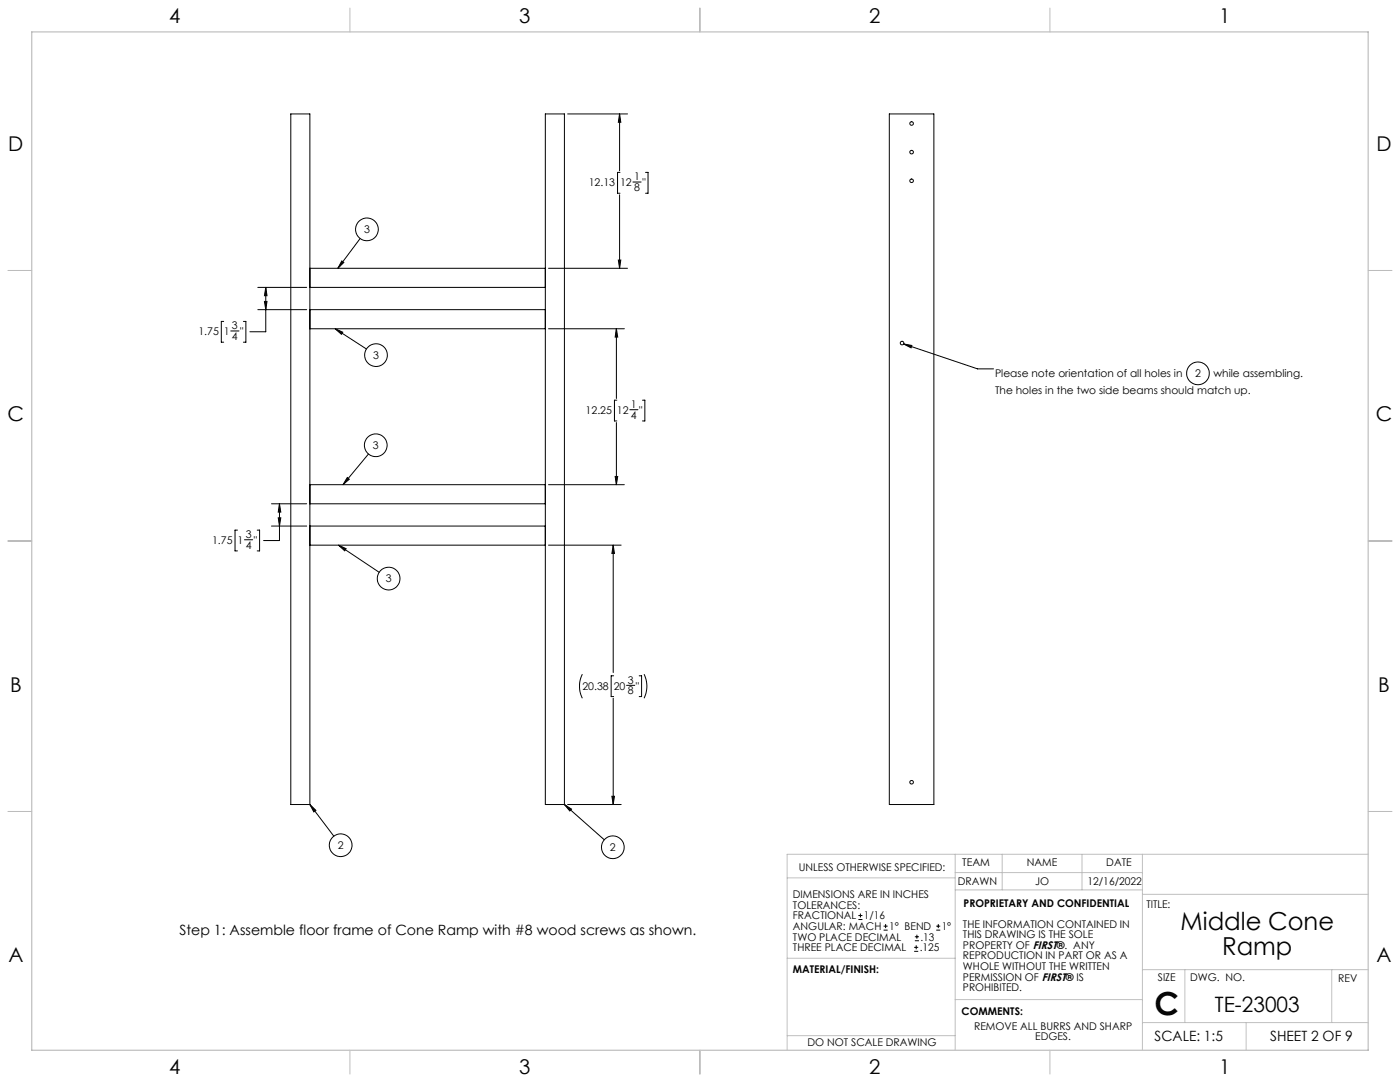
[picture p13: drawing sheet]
<svg xmlns="http://www.w3.org/2000/svg" width="559mm" height="432mm" viewBox="0 0 559 432" stroke-linecap="round" stroke-linejoin="round" font-family="sans-serif">
<defs><g id="words">
<text font-size="12.7" x="460.9" y="405.2">C</text>
<g font-size="9.9">
<text x="471.2" y="371.2">Middle Cone</text>
<text x="487.8" y="381.1">Ramp</text>
</g>
<text font-size="8.5" x="484.9" y="404">TE-23003</text>
<g font-size="8.1">
<text x="67.6" y="9.3">4</text>
<text x="207.3" y="9.3">3</text>
<text x="347" y="9.3">2</text>
<text x="486.7" y="9.3">1</text>
<text x="3.3" y="60.1">D</text>
<text x="549.4" y="60.1">D</text>
<text x="3" y="168">C</text>
<text x="549.1" y="168">C</text>
<text x="4" y="276">B</text>
<text x="550.1" y="276">B</text>
<text x="3.3" y="383.9">A</text>
<text x="549.4" y="383.9">A</text>
<text x="67.6" y="428.4">4</text>
<text x="207.3" y="428.4">3</text>
<text x="347" y="428.4">2</text>
<text x="486.7" y="428.4">1</text>
</g>
<g font-size="5.6">
<text x="71.6" y="373.1">Step 1: Assemble floor frame of Cone Ramp with #8 wood screws as shown.</text>
<text x="460.9" y="415.2">SCALE: 1:5</text>
<text x="507" y="415.2">SHEET 2 OF 9</text>
</g>
<g font-size="4.2">
<text x="253.1" y="72">1</text>
<text x="235" y="74.3">12.13</text>
<text x="247.5" y="74.3">12</text>
<text x="253.1" y="76.2">8</text>
<text x="256.4" y="74.3">&quot;</text>
<text x="145.3" y="93">3</text>
<text x="92.6" y="131.4">3</text>
<text x="79.2" y="133.8">1.75</text>
<text x="89.3" y="133.8">1</text>
<text x="92.6" y="135.6">4</text>
<text x="95.9" y="133.8">&quot;</text>
<text x="148.9" y="143.2">3</text>
<text x="397.2" y="150.4">Please note orientation of all holes in</text>
<text x="477" y="150.5">2</text>
<text x="484.3" y="150.4">while assembling.</text>
<text x="397.2" y="157.2">The holes in the two side beams should match up.</text>
<text x="233.7" y="165.2">12.25</text>
<text x="246.2" y="165.2">12</text>
<text x="251.9" y="162.9">1</text>
<text x="251.9" y="167.1">4</text>
<text x="255.1" y="165.2">&quot;</text>
<text x="148.8" y="179.2">3</text>
<text x="98.1" y="214.7">3</text>
<text x="84.7" y="217.1">1.75</text>
<text x="94.8" y="217.1">1</text>
<text x="98.1" y="218.9">4</text>
<text x="101.4" y="217.1">&quot;</text>
<text x="154" y="232.4">3</text>
<text x="232.4" y="275.2">20.38</text>
<text x="244.9" y="275.2">20</text>
<text x="250.6" y="272.9">3</text>
<text x="253.8" y="275.2">&quot;</text>
<text x="250.6" y="277.1">8</text>
<text x="134.8" y="338.8">2</text>
<text x="243.5" y="339.6">2</text>
<text x="318.8" y="347.7">UNLESS OTHERWISE SPECIFIED:</text>
<text x="384.1" y="345.5">TEAM</text>
<text x="409.9" y="345.7">NAME</text>
<text x="441.6" y="345.7">DATE</text>
<text x="382.3" y="353.3">DRAWN</text>
<text x="413.2" y="353.3">JO</text>
<text x="434" y="353.3">12/16/2022</text>
<text x="316.5" y="358.5">DIMENSIONS ARE IN INCHES</text>
<text x="316.5" y="362.7">TOLERANCES:</text>
<text x="384.6" y="361.9">PROPRIETARY AND CONFIDENTIAL</text>
<text x="457.6" y="362.3">TITLE:</text>
<text x="316.5" y="371.2">ANGULAR: MACH</text>
<text x="316.5" y="366.9">FRACTIONAL</text>
<text x="344.8" y="366.9">1/16</text>
<text x="354.9" y="371.2">1° BEND</text>
<text x="375.9" y="371.2">1°</text>
<text x="384.4" y="370.2">THE INFORMATION CONTAINED IN</text>
<text x="316.5" y="375.4">TWO PLACE DECIMAL</text>
<text x="367.4" y="375.4">.13</text>
<text x="384.4" y="374.4">THIS DRAWING IS THE SOLE</text>
<text x="316.5" y="379.6">THREE PLACE DECIMAL</text>
<text x="367.1" y="379.6">.125</text>
<text x="384.4" y="378.6">PROPERTY OF FIRST®. ANY</text>
<text x="384.4" y="382.9">REPRODUCTION IN PART OR AS A</text>
<text x="316.5" y="388.4">MATERIAL/FINISH:</text>
<text x="384.4" y="387.1">WHOLE WITHOUT THE WRITTEN</text>
<text x="384.4" y="391.3">PERMISSION OF FIRST® IS</text>
<text x="384.4" y="395.6">PROHIBITED.</text>
<text x="462.2" y="391.3">SIZE</text>
<text x="475.1" y="391.3">DWG. NO.</text>
<text x="534.1" y="391.8">REV</text>
<text x="383.8" y="405.1">COMMENTS:</text>
<text x="388.8" y="410.9">REMOVE ALL BURRS AND SHARP</text>
<text x="322.3" y="417.6">DO NOT SCALE DRAWING</text>
<text x="413.2" y="415.2">EDGES.</text>
</g>
</g></defs>
<g fill="none" stroke="#c0c0c0" stroke-width=".4">
<path d="M139.7 3.2v9.5M279.4 3.2v9.5M419.1 3.2v9.5M3.1 107.9h9.6M546.1 107.9h9.5M3.1 215.9h9.6M546.1 215.9h9.5M3.1 323.8h9.6M546.1 323.8h9.5M314.2 350.3h67M381.2 340.9v78.2M381.2 355.1h74.8"/>
<path d="M381.2 348.2h74.8M400 340.9v14.2M431.9 340.9v14.2M456 340.9v78.2M456 356.9h90.1M546.1 340.9h-231.9v78.2M314.2 382.4h67.2M381.2 398.9h74.8M456 387h90.1M472.9 387v21.1M531.6 387v21.1M139.7 419.1v9.6"/>
<path d="M279.4 419.1v9.6M314.2 413.3h67M419.1 419.1v9.6M456 408.1h90.1M497.4 408.1v11"/>
</g>
<path d="M12.7 12.7h533.4v406.4h-533.4z" fill="none" stroke="#c0c0c0" stroke-width=".5"/>
<g fill="none" stroke="#000" stroke-width=".4">
<path d="M116.1 45.5h7.6v275.6h-7.6zM217.7 45.5h7.6v275.6h-7.6zM226.6 45.5h23.9M247.3 45.5l.5 3.3h-1zM247.3 45.5v22.7M355 45.5h17.7v275.6h-17.7zM247.3 77.8v29.3M247.5 68.8h-1v8.3h1M252.6 72.6h3.3M257.7 68.8h1v8.3h-1M143.8 95.2l-8.9 11.9M102.9 114.7h19.5"/>
<path d="M106.1 114.7l.5 3.3h-1zM106.1 114.7v17.7h-6.4M123.7 107.1h94M123.7 114.7h94M136.4 104.1l.8 .6-2.3 2.4zM218.9 107.1h31.6M246.8 103.8h1l-.5 3.3zM89.3 128.3h-1v8.3h1M92.1 132.1h3.3M97.2 128.3h.9v8.3h-.9M102.9 123.6h19.5M105.6 120.3h1l-.5 3.3z"/>
<path d="M123.7 131.2h94M123.7 123.6h94M133.8 131.2l3 1.4-.5 .8zM133.8 131.2l12.5 8.1M218.9 131.2h30.3M246 131.2l.6 3.3h-1.1zM246 131.2v27.8M360.7 137.3l3.3 .6-.4 .9zM360.7 137.3l29.5 9.9h6.4M246.2 159.7h-.9v8.3h.9M256.4 159.7h1v8.3h-1M246 168.6v24.8"/>
<path d="M251.4 163.5h3.2M123.7 193.4h94M138.6 190.6l.8 .6-2.5 2.2zM147.1 181.2l-10.2 12.2M218.9 193.4h30.3M245.5 190.1h1.1l-.6 3.3zM94.8 211.6h-1v8.3h1M97.6 215.4h3.3M102.7 211.6h.9v8.3h-.9M108.4 209.9h14M108.4 201h14M111.1 206.7h1l-.6 3.2z"/>
<path d="M111.5 201l.6 3.4h-1zM111.5 201v14.7h-6.3M123.7 217.6h94M123.7 209.9h94M123.7 201h94M135.1 217.6l16.2 10.8M135.1 217.6l3 1.4-.5 .8zM218.9 217.6h29M244.8 217.6l.5 3.3h-1.1zM244.8 217.6v50.8M232.4 269.1a10.7 10.7 0 0 0 0 9.6M244.8 278.7v42.4"/>
<path d="M244.9 269.7h-1v8.3h1M250.1 273.5h3.3M255.1 269.7h1v8.3h-1M257.1 269.1a10.7 10.7 0 0 1 0 9.6M244.2 317.8h1.1l-.5 3.3zM123.7 321.1l9.5 12.6M123.7 321.1l2.4 2.3-.8 .6zM225.3 321.1l15.9 14M225.3 321.1l2.8 1.8-.7 .7zM226.6 321.1h21.3M342.6 367h1.6M342.6 365.4h1.6"/>
<path d="M343.4 364.6v1.5M352.7 371.2h1.6M352.7 369.6h1.6M353.5 368.8v1.6M364.9 379.7h1.6M364.9 378.1h1.6M365.2 375.4h1.6M365.2 373.8h1.6M365.7 377.3v1.5M366 373v1.6M373.7 371.2h1.6M373.7 369.6h1.6"/>
<path d="M374.5 368.8v1.6"/>
<circle cx="363.9" cy="49.3" r=".71"/>
<circle cx="363.9" cy="72.2" r=".71"/>
<circle cx="363.9" cy="60.7" r=".71"/>
<circle cx="146.5" cy="91.5" r="4.5"/>
<circle cx="360.1" cy="136.9" r=".71"/>
<circle cx="150.1" cy="141.7" r="4.5"/>
<circle cx="478.2" cy="149" r="4.5"/>
<circle cx="150" cy="177.7" r="4.5"/>
<circle cx="155.1" cy="230.9" r="4.5"/>
<circle cx="363.9" cy="312.2" r=".71"/>
<circle cx="136" cy="337.3" r="4.5"/>
<circle cx="244.6" cy="338.1" r="4.5"/>
</g>
<g fill="#000">
<path d="M246.8 103.8h1l-.5 3.3zM247.3 45.5l.5 3.3h-1zM106.1 114.7l.5 3.3h-1zM105.6 120.3h1l-.5 3.3zM245.5 190.1h1.1l-.6 3.3zM246 131.2l.6 3.3h-1.1zM111.5 201l.6 3.4h-1zM111.1 206.7h1l-.6 3.2zM244.8 217.6l.5 3.3h-1.1zM244.2 317.8h1.1l-.5 3.3z"/>
<path d="M225.3 321.1l2.8 1.8-.7 .7zM135.1 217.6l3 1.4-.5 .8zM136.4 104.1l.8 .6-2.3 2.4zM133.8 131.2l3 1.4-.5 .8zM138.6 190.6l.8 .6-2.5 2.2zM123.7 321.1l2.4 2.3-.8 .6zM360.7 137.3l3.3 .6-.4 .9z"/>
</g>
<use href="#words"/>
</svg>
